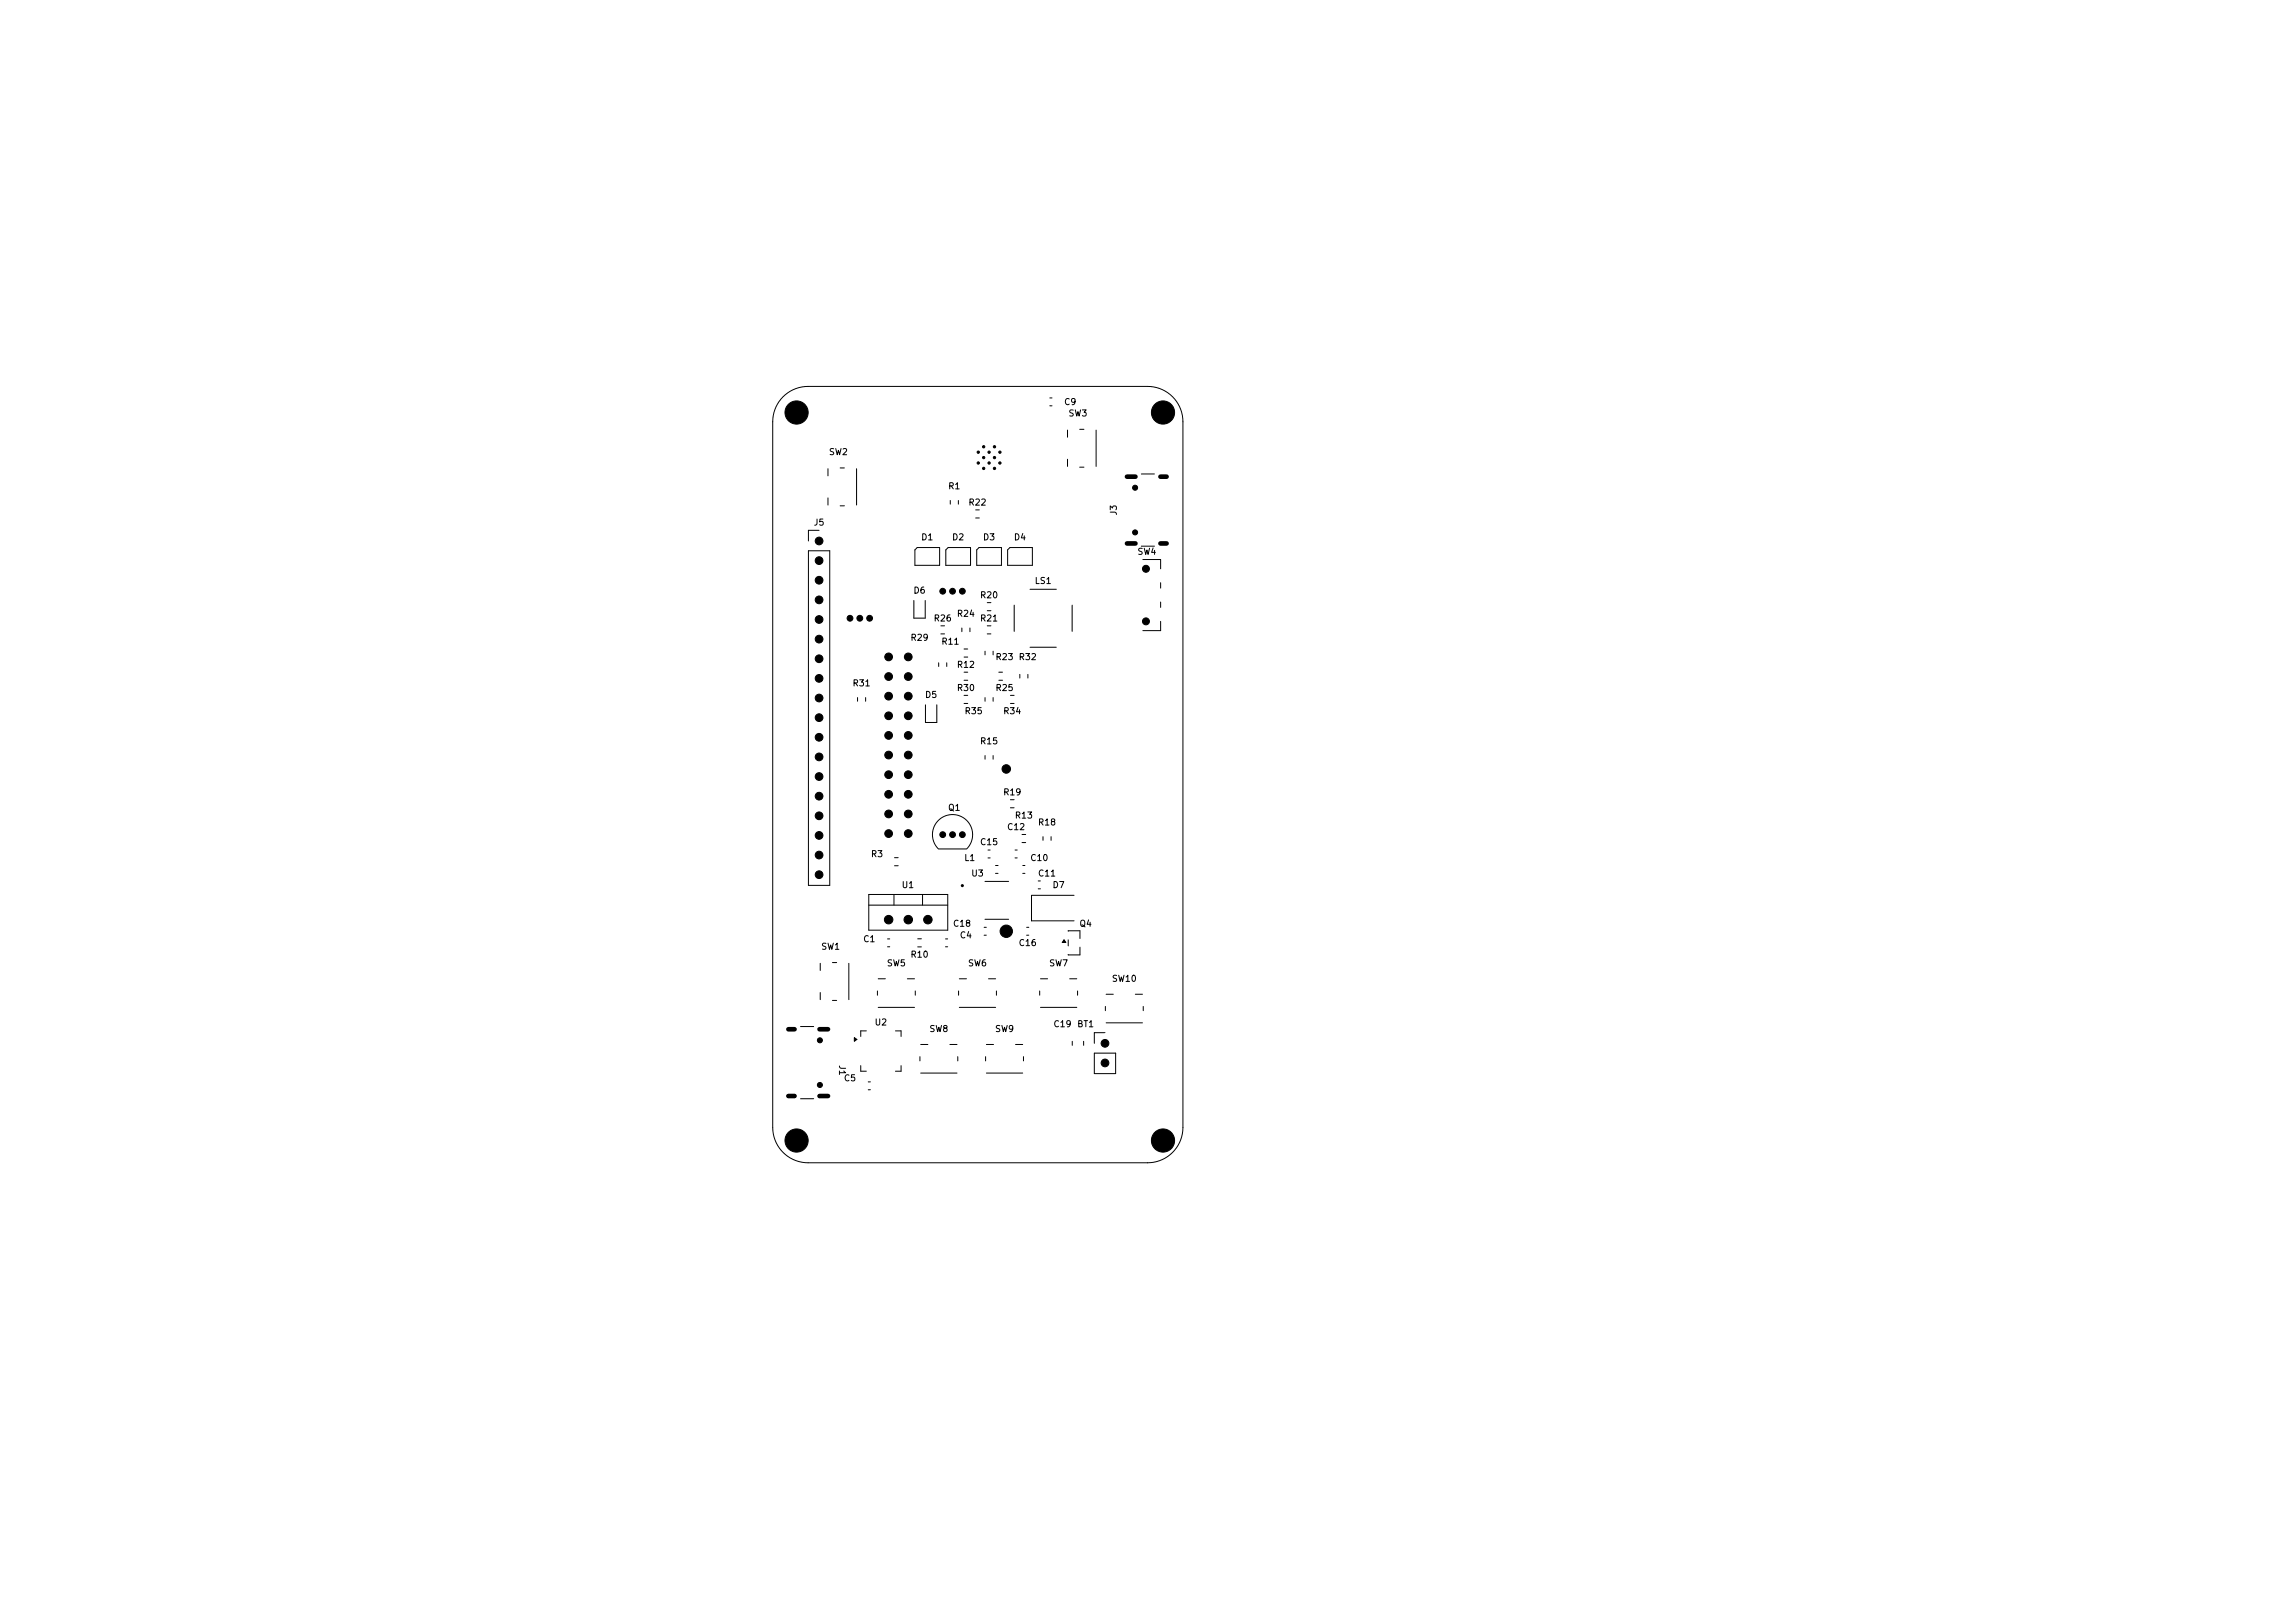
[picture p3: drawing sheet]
<svg xmlns="http://www.w3.org/2000/svg" width="297mm" height="210mm" viewBox="0 0 297 210" stroke-linecap="round" stroke-linejoin="round" font-family="sans-serif">
<defs><g id="words">
<g font-size=".8">
<text x="137.6" y="52.6">C9</text>
<text x="107.2" y="59.1">SW2</text>
<text x="138.2" y="54.1">SW3</text>
<text x="122.6" y="63.5">R1</text>
<text x="125.3" y="65.6">R22</text>
<text x="105.2" y="68.2">J5</text>
<text x="119.1" y="70.1">D1</text>
<text x="123.1" y="70.1">D2</text>
<text x="127.1" y="70.1">D3</text>
<text x="131.1" y="70.1">D4</text>
<text x="144.7" y="66.8" transform="rotate(-90 144.7 66.8)">J3</text>
<text x="147.1" y="72">SW4</text>
<text x="118.1" y="77">D6</text>
<text x="126.8" y="77.6">R20</text>
<text x="133.8" y="75.8">LS1</text>
<text x="117.8" y="83.1">R29</text>
<text x="120.8" y="80.6">R26</text>
<text x="121.8" y="83.6">R11</text>
<text x="123.8" y="80">R24</text>
<text x="126.8" y="80.6">R21</text>
<text x="110.3" y="89">R31</text>
<text x="123.8" y="86.6">R12</text>
<text x="123.8" y="89.6">R30</text>
<text x="128.8" y="85.6">R23 R32</text>
<text x="128.8" y="89.6">R25</text>
<text x="119.6" y="90.5">D5</text>
<text x="124.8" y="92.6">R35</text>
<text x="129.8" y="92.6">R34</text>
<text x="126.8" y="96.5">R15</text>
<text x="122.6" y="105.1">Q1</text>
<text x="129.8" y="103.1">R19</text>
<text x="130.3" y="107.6">C12</text>
<text x="131.3" y="106.1">R13</text>
<text x="134.3" y="107">R18</text>
<text x="112.6" y="111.1">R3</text>
<text x="124.7" y="111.6">L1</text>
<text x="125.6" y="113.6">U3</text>
<text x="126.8" y="109.6">C15</text>
<text x="133.3" y="111.6">C10</text>
<text x="134.3" y="113.6">C11</text>
<text x="116.6" y="115.1">U1</text>
<text x="136.1" y="115.1">D7</text>
<text x="106.2" y="123.1">SW1</text>
<text x="111.6" y="122.1">C1</text>
<text x="114.7" y="125.2">SW5</text>
<text x="117.8" y="124.1">R10</text>
<text x="123.3" y="120.1">C18</text>
<text x="124.1" y="121.6">C4</text>
<text x="125.2" y="125.2">SW6</text>
<text x="131.8" y="122.6">C16</text>
<text x="135.7" y="125.2">SW7</text>
<text x="139.6" y="120.1">Q4</text>
<text x="143.8" y="127.2">SW10</text>
<text x="108.4" y="137.7" transform="rotate(90 108.4 137.7)">J1</text>
<text x="113.1" y="132.9">U2</text>
<text x="120.2" y="133.7">SW8</text>
<text x="128.7" y="133.7">SW9</text>
<text x="136.3" y="133.1">C19</text>
<text x="139.3" y="133.1">BT1</text>
<text x="109.1" y="140.1">C5</text>
</g>
</g></defs>
<g fill="none" stroke="#000" stroke-width=".13">
<path d="M101.3 51.3a4.6 4.6 0 0 1 3.3-1.3h43.9a4.6 4.6 0 0 1 4.6 4.6v91.3a4.6 4.6 0 0 1-4.6 4.6h-43.9a4.6 4.6 0 0 1-4.6-4.6v-91.3a4.6 4.6 0 0 1 1.3-3.3zM135.9 51.5h.2M135.9 52.5h.2M138.2 55.7v.9M138.2 59.4v1M139.7 55.6h.6M141.8 55.7v4.7M104.6 71.3h2.8v43.3h-2.8zM106 68.6h-1.4v1.4M107.1 60.7v.9M107.1 64.4v1M108.7 60.6h.6"/>
<path d="M108.7 65.5h.6M110.8 60.7v4.7M118.3 77.7v2.3h1.4v-2.3M118.7 70.9h2.9v2.3h-3.2v-2zM122.7 70.9h2.9v2.3h-3.2v-2zM123 64.8v.4M124 64.8v.4M126.3 66h.4M126.3 67h.4M126.7 70.9h2.9v2.3h-3.2v-2zM127.8 78h.4M127.8 79h.4"/>
<path d="M130.7 70.9h2.9v2.3h-3.2v-2zM131.2 78.3v3.4M133.3 76.3h3.4M138.7 78.3v3.4M139.7 60.5h.6M147.7 61.3h1.7M147.7 70.7h1.7M147.9 72.4h2.3v1.2M150.2 75.4v.7M150.2 77.9v.7M111 90.3v.4M112 90.3v.4"/>
<path d="M119.8 91.2v2.3h1.4v-2.3M121.5 85.8v.4M121.8 81h.4M121.8 82h.4M122.5 85.8v.4M124.5 81.3v.4M124.8 84h.4M124.8 85h.4M124.8 87h.4M124.8 88h.4M124.8 90h.4M124.8 91h.4"/>
<path d="M125.5 81.3v.4M127.5 84.3v.4M127.5 90.3v.4M127.5 97.8v.4M127.8 81h.4M127.8 82h.4M128.5 84.3v.4M128.5 90.3v.4M128.5 97.8v.4M129.3 87h.4M129.3 88h.4M130.8 90h.4"/>
<path d="M130.8 91h.4M132 87.3v.4M133 87.3v.4M133.3 83.8h3.4M150.2 80.4v1.2h-2.3M112.4 115.7h10.2v4.7h-10.2zM112.4 117.1h10.2M115.7 115.7v1.4M115.8 111h.4M115.8 112h.4M119.4 115.7v1.4M121.4 109.8a2.6 2.6 0 0 1 0-3.6 2.6 2.6 0 0 1 3.7 0 2.6 2.6 0 0 1 0 3.6"/>
<path d="M121.5 109.9h3.6M127.4 120h.2M127.5 114.1h3M127.5 119h3M127.9 110h.2M127.9 111h.2M128.8 112h.4M128.8 113h.4M130.8 103.5h.4M130.8 104.5h.4M131.4 110h.2M131.4 111h.2"/>
<path d="M132.3 108h.4M132.3 109h.4M132.4 112h.2M132.4 113h.2M132.9 120h.2M134.4 114h.2M134.4 115h.2M135 108.3v.4M136 108.3v.4M139 115.9h-5.5v3.3h5.5M103.6 132.8h1.7M106.2 124.7v.9"/>
<path d="M106.2 128.4v1M107.7 124.6h.6M107.7 129.5h.6M109.8 124.7v4.7M110.6 134.3l.3 .2-.3 .2zM111.4 137.9v.7h.7M112.1 133.4h-.7v.7M112.4 140h.2M113.5 128.2v.6M113.6 126.7h1M113.6 130.4h4.7M114.9 121.5h.2"/>
<path d="M114.9 122.5h.2M115.9 133.4h.7v.7M116.6 137.9v.7h-.7M117.4 126.7h.9M118.5 128.2v.6M118.8 121.5h.4M118.8 122.5h.4M119 136.7v.6M119.1 135.2h1M119.1 138.9h4.8M122.4 121.5h.2M122.4 122.5h.2"/>
<path d="M122.9 135.2h1M123.9 136.7v.6M124 128.2v.6M124.1 126.7h1M124.1 130.4h4.8M127.4 121h.2M127.5 136.7v.6M127.6 135.2h1M127.6 138.9h4.8M127.9 126.7h1M128.9 128.2v.6M131.4 135.2h1"/>
<path d="M132.4 136.7v.6M132.9 121h.2M134.5 128.2v.6M134.7 126.7h.9M134.7 130.4h4.6M137.7 121.6l.2 .3h-.4zM138.2 120.5l1.6-.1v1M138.2 121.6v.8M138.4 126.7h.9M138.8 134.7v.6M139.4 128.2v.6M139.8 122.6v1l-1.6-.1"/>
<path d="M140.2 134.7v.6M141.6 136.3h2.8v2.6h-2.8zM143 133.6h-1.4v1.4M143 130.2v.6M143.2 128.7h.9M143.2 132.4h4.6M146.9 128.7h.9M147.9 130.2v.6M103.6 142.2h1.7M112.4 141h.2"/>
</g>
<path d="M110.6 134.3l.3 .2-.3 .2zM137.7 121.6l.2 .3h-.4z" fill="#000"/>
<circle cx="124.5" cy="114.6" r=".1" fill="none" stroke="#000" stroke-width=".2"/>
<g fill="#000" stroke="#000" stroke-width=".13">
<circle cx="103.1" cy="53.4" r="1.5"/>
<circle cx="126.6" cy="59.9" r=".15"/>
<circle cx="126.6" cy="58.5" r=".15"/>
<circle cx="127.3" cy="57.8" r=".15"/>
<circle cx="127.3" cy="59.2" r=".15"/>
<circle cx="128" cy="59.9" r=".15"/>
<circle cx="128" cy="58.5" r=".15"/>
<circle cx="128.7" cy="57.8" r=".15"/>
<circle cx="128.7" cy="59.2" r=".15"/>
<circle cx="129.4" cy="59.9" r=".15"/>
<circle cx="129.4" cy="58.5" r=".15"/>
<circle cx="150.5" cy="53.4" r="1.5"/>
<circle cx="106" cy="72.5" r=".5"/>
<circle cx="106" cy="70" r=".5"/>
<circle cx="106" cy="75.1" r=".5"/>
<circle cx="106" cy="77.6" r=".5"/>
<circle cx="110" cy="80" r=".38"/>
<circle cx="111.3" cy="80" r=".38"/>
<circle cx="112.5" cy="80" r=".38"/>
<circle cx="122" cy="76.5" r=".37"/>
<circle cx="123.3" cy="76.5" r=".37"/>
<circle cx="124.5" cy="76.5" r=".37"/>
<circle cx="127.3" cy="60.6" r=".15"/>
<circle cx="128.7" cy="60.6" r=".15"/>
<circle cx="146.9" cy="68.9" r=".33"/>
<circle cx="146.9" cy="63.1" r=".33"/>
<circle cx="148.3" cy="73.6" r=".45"/>
<circle cx="106" cy="95.4" r=".5"/>
<circle cx="106" cy="92.9" r=".5"/>
<circle cx="106" cy="80.2" r=".5"/>
<circle cx="106" cy="82.7" r=".5"/>
<circle cx="106" cy="87.8" r=".5"/>
<circle cx="106" cy="90.3" r=".5"/>
<circle cx="106" cy="85.2" r=".5"/>
<circle cx="106" cy="97.9" r=".5"/>
<circle cx="115" cy="85" r=".5"/>
<circle cx="115" cy="92.6" r=".5"/>
<circle cx="115" cy="87.5" r=".5"/>
<circle cx="115" cy="97.7" r=".5"/>
<circle cx="115" cy="90.1" r=".5"/>
<circle cx="115" cy="95.2" r=".5"/>
<circle cx="117.5" cy="95.2" r=".5"/>
<circle cx="117.5" cy="92.6" r=".5"/>
<circle cx="117.5" cy="87.5" r=".5"/>
<circle cx="117.5" cy="97.7" r=".5"/>
<circle cx="117.5" cy="85" r=".5"/>
<circle cx="117.5" cy="90.1" r=".5"/>
<circle cx="130.2" cy="99.5" r=".55"/>
<circle cx="148.3" cy="80.4" r=".45"/>
<circle cx="106" cy="103" r=".5"/>
<circle cx="106" cy="113.2" r=".5"/>
<circle cx="106" cy="100.5" r=".5"/>
<circle cx="106" cy="110.6" r=".5"/>
<circle cx="106" cy="105.6" r=".5"/>
<circle cx="106" cy="108.1" r=".5"/>
<circle cx="115" cy="105.3" r=".5"/>
<circle cx="115" cy="100.2" r=".5"/>
<circle cx="115" cy="107.9" r=".5"/>
<circle cx="115" cy="102.8" r=".5"/>
<circle cx="115" cy="119" r=".55"/>
<circle cx="117.5" cy="102.8" r=".5"/>
<circle cx="117.5" cy="100.2" r=".5"/>
<circle cx="117.5" cy="105.3" r=".5"/>
<circle cx="117.5" cy="107.9" r=".5"/>
<circle cx="117.5" cy="119" r=".55"/>
<circle cx="120.1" cy="119" r=".55"/>
<circle cx="122" cy="108" r=".37"/>
<circle cx="123.3" cy="108" r=".37"/>
<circle cx="124.5" cy="108" r=".37"/>
<circle cx="106.1" cy="134.6" r=".32"/>
<circle cx="130.2" cy="120.5" r=".8"/>
<circle cx="143" cy="137.5" r=".5"/>
<circle cx="143" cy="135" r=".5"/>
<circle cx="103.1" cy="147.6" r="1.5"/>
<circle cx="106.1" cy="140.4" r=".32"/>
<circle cx="150.5" cy="147.6" r="1.5"/>
</g>
<path d="M145.8 70.3h1.1M145.8 61.7h1.1M150.2 70.3h.8M150.2 61.7h.8M102 133.2h.8M106.1 133.2h1.1M102 141.8h.8M106.1 141.8h1.1" fill="none" stroke="#000" stroke-width=".6"/>
<use href="#words"/>
</svg>
